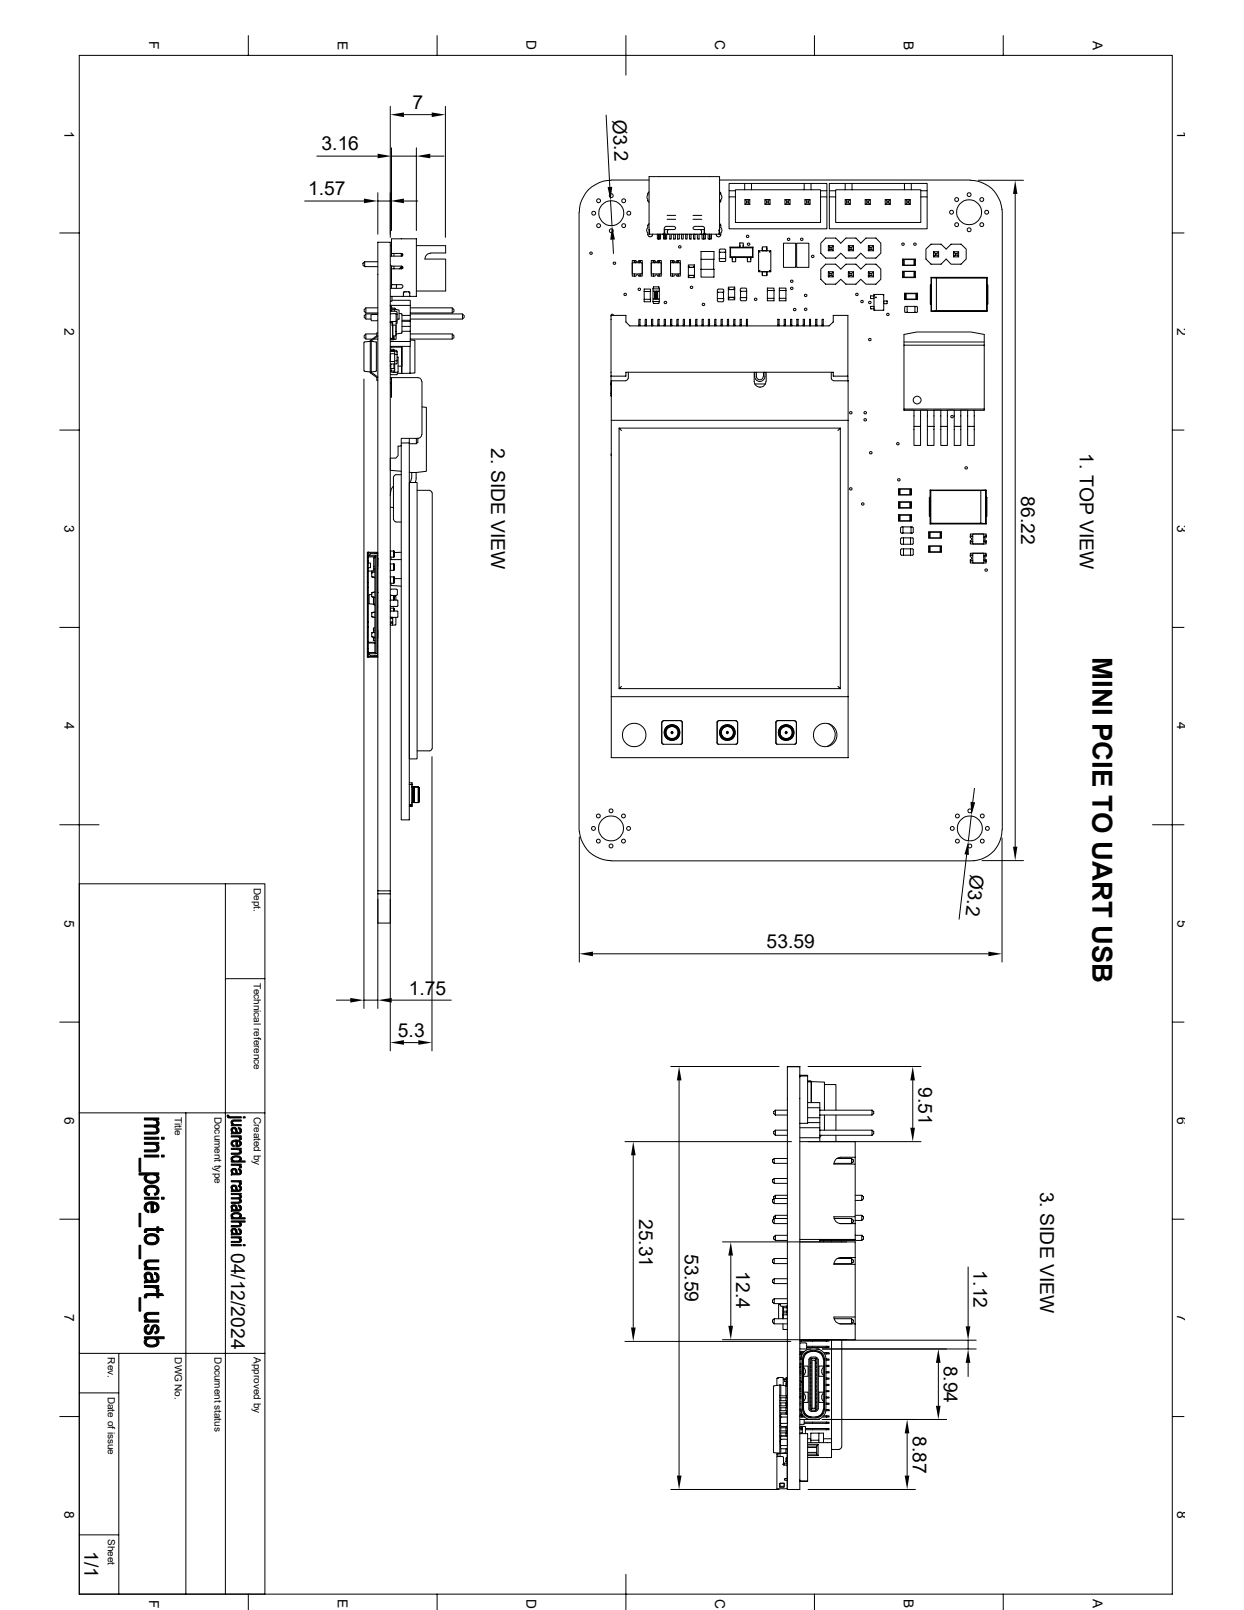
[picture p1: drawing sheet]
<svg xmlns="http://www.w3.org/2000/svg" width="216mm" height="279mm" viewBox="0 0 216 279" stroke-linecap="round" stroke-linejoin="round" font-family="sans-serif">
<defs><g id="words">
<text font-size="4.8" x="189.6" y="114" transform="rotate(90 189.6 114)">MINI PCIE TO UART USB</text>
<g font-size="3.3">
<text x="71.6" y="18.9">7</text>
<text x="106.3" y="20.7" transform="rotate(87 106.3 20.7)">Ø3.2</text>
<text x="55.8" y="26.1">3.16</text>
<text x="53.5" y="33.9">1.57</text>
<text x="85.3" y="77.8" transform="rotate(90 85.3 77.8)">2. SIDE VIEW</text>
<text x="187.4" y="78.7" transform="rotate(90 187.4 78.7)">1. TOP VIEW</text>
<text x="177.2" y="86.1" transform="rotate(90 177.2 86.1)">86.22</text>
<text x="168.4" y="151.6" transform="rotate(97 168.4 151.6)">Ø3.2</text>
<text x="133.1" y="164.5">53.59</text>
<text x="71" y="172.6">1.75</text>
<text x="69" y="179.9">5.3</text>
<text x="159.4" y="188.6" transform="rotate(90 159.4 188.6)">9.51</text>
<text x="180.5" y="206.8" transform="rotate(90 180.5 206.8)">3. SIDE VIEW</text>
<text x="110.9" y="211.5" transform="rotate(90 110.9 211.5)">25.31</text>
<text x="40.1" y="217.4" transform="rotate(90 40.1 217.4)">04/12/2024</text>
<text x="118.9" y="217.6" transform="rotate(90 118.9 217.6)">53.59</text>
<text x="127.8" y="220.6" transform="rotate(90 127.8 220.6)">12.4</text>
<text x="169" y="220.5" transform="rotate(90 169 220.5)">1.12</text>
<text x="163.8" y="237" transform="rotate(90 163.8 237)">8.94</text>
<text x="158.4" y="249.2" transform="rotate(90 158.4 249.2)">8.87</text>
<text x="14.7" y="269.2" transform="rotate(90 14.7 269.2)">1/1</text>
</g>
<g font-size="2.4">
<text x="25.9" y="7.2" transform="rotate(90 25.9 7.2)">F</text>
<text x="58.6" y="7.1" transform="rotate(90 58.6 7.1)">E</text>
<text x="91.4" y="7" transform="rotate(90 91.4 7)">D</text>
<text x="124.1" y="7" transform="rotate(90 124.1 7)">C</text>
<text x="156.9" y="7.1" transform="rotate(90 156.9 7.1)">B</text>
<text x="189.7" y="7.1" transform="rotate(90 189.7 7.1)">A</text>
<text x="11.2" y="22.6" transform="rotate(90 11.2 22.6)">1</text>
<text x="204.3" y="22.6" transform="rotate(90 204.3 22.6)">1</text>
<text x="11.2" y="56.9" transform="rotate(90 11.2 56.9)">2</text>
<text x="204.3" y="56.9" transform="rotate(90 204.3 56.9)">2</text>
<text x="11.2" y="91.1" transform="rotate(90 11.2 91.1)">3</text>
<text x="204.3" y="91.1" transform="rotate(90 204.3 91.1)">3</text>
<text x="11.2" y="125.3" transform="rotate(90 11.2 125.3)">4</text>
<text x="204.3" y="125.4" transform="rotate(90 204.3 125.4)">4</text>
<text x="11.2" y="159.6" transform="rotate(90 11.2 159.6)">5</text>
<text x="204.3" y="159.6" transform="rotate(90 204.3 159.6)">5</text>
<text x="11.2" y="193.8" transform="rotate(90 11.2 193.8)">6</text>
<text x="204.3" y="193.8" transform="rotate(90 204.3 193.8)">6</text>
<text x="11.2" y="228" transform="rotate(90 11.2 228)">7</text>
<text x="204.3" y="228.1" transform="rotate(90 204.3 228.1)">7</text>
<text x="11.2" y="262.3" transform="rotate(90 11.2 262.3)">8</text>
<text x="204.3" y="262.3" transform="rotate(90 204.3 262.3)">8</text>
<text x="25.9" y="277.6" transform="rotate(90 25.9 277.6)">F</text>
<text x="58.6" y="277.5" transform="rotate(90 58.6 277.5)">E</text>
<text x="91.4" y="277.5" transform="rotate(90 91.4 277.5)">D</text>
<text x="124.1" y="277.5" transform="rotate(90 124.1 277.5)">C</text>
<text x="156.9" y="277.5" transform="rotate(90 156.9 277.5)">B</text>
<text x="189.7" y="277.5" transform="rotate(90 189.7 277.5)">A</text>
</g>
<g font-size="1.7">
<text x="44" y="154.1" transform="rotate(90 44 154.1)">Dept.</text>
<text x="44" y="170.5" transform="rotate(90 44 170.5)">Technical reference</text>
<text x="30.4" y="193.8" transform="rotate(90 30.4 193.8)">Title</text>
<text x="37.2" y="193.8" transform="rotate(90 37.2 193.8)">Document type</text>
<text x="44" y="193.8" transform="rotate(90 44 193.8)">Created by</text>
<text x="18.7" y="235.5" transform="rotate(90 18.7 235.5)">Rev.</text>
<text x="30.4" y="235.5" transform="rotate(90 30.4 235.5)">DWG No.</text>
<text x="37.2" y="235.5" transform="rotate(90 37.2 235.5)">Document status</text>
<text x="44" y="235.5" transform="rotate(90 44 235.5)">Approved by</text>
<text x="18.7" y="242.4" transform="rotate(90 18.7 242.4)">Date of issue</text>
<text x="18.7" y="267" transform="rotate(90 18.7 267)">Sheet</text>
</g>
</g></defs>
<g fill="none" stroke="#000" stroke-width=".17">
<path d="M13.8 9.6h189.7v267h-189.7zM43.1 6.2v3.4M67.7 18.5v22.7M70.1 19.9h4.8M75.9 6.2v3.4M77.3 18.5v22.7M105.2 20l.6 12.4M108.6 6.2v6.8M141.4 6.2v3.4M174.1 6.2v3.4M52.9 34.9h10.3M55 27.1h10.5"/>
<path d="M65.6 33.4v7.2M65.6 34.9h2.1M67.9 25.7v14.3M67.9 27.1h4.4M70.1 34.9h2.4M72.3 25.7v14.3M74.7 27.1h2.3M100.5 36.8v107.5M106 34.8l.2 4.4M106.1 31.3a5.5 5.5 0 0 0-5.6 5.5M106.1 31.2h6.5M112.4 34.7v.2l.2 .2"/>
<path d="M112.6 33.3a1.18 1.18 0 0 0-.2 1.2v.1M112.6 38.8l-.2 .3v.4l-.2 .5 .2 .7a.41 .41 0 0 0 .5 .4 .41 .41 0 0 0 .3-.5M112.6 39.8l.1 .8M115.3 39.6v.9l-.3 .1M115.6 39.3l-.3 .3M115.6 39.3h1.4M115.8 38.1h1.5M115.8 37.4h1.5M116 39.9a.43 .43 0 0 0 0 .7M117 39.3l.2 .2v.2a.95 .95 0 0 1-1 .1h-.8v.8h-.4M120.3 38.1h1.5M120.3 37.4h1.5"/>
<path d="M120.5 39.3l-.2 .2v.2a.95 .95 0 0 0 1 .1h.9v.8M120.5 39.3h1.5M121.5 39.9a.43 .43 0 0 1 0 .7M122 39.3l.3 .2v.9M124.9 38.8l.2 .2v.5l.2 .5-.2 .7a.4 .4 0 0 1-.4 .4 .4 .4 0 0 1-.4-.5M124.9 33.3l.2 .2v.2M124.9 31.2h43.5M124.9 39.8l-.1 .1v.7M125.1 34.7v.2l-.2 .2M125.1 33.8l.2 .4-.2 .4M126.5 34.2h1.1v4.4h14.8v-4.4h1.1v5.5h-17zM126.5 31.8h2.7v1.1h-1.6v.2h-1.1z"/>
<path d="M126.5 33.1v1.1M127.6 33.1v1.1M129.2 31.8h1.2M129.2 32.9h1.2M129.3 34.6l.2 .3M129.3 34.6h.8v.9h-.8zM129.5 35.2l-.2 .3M129.5 34.9h.4v.3h-.4zM129.9 35.2l.2 .3M130.1 34.6l-.2 .3M130.4 31.8v1.1h9.2v-1.1M130.4 31.8h9.2"/>
<path d="M132.8 34.6l.2 .3M132.8 34.6h.8v.9h-.8zM133 34.9h.3v.3h-.3zM133 35.2l-.2 .3M133.4 35.2l.2 .3M133.6 34.6l-.2 .3M136.2 34.6h.9v.9h-.9zM136.2 34.6l.3 .3M136.5 34.9h.3v.3h-.3zM136.5 35.2l-.3 .3M136.8 35.2l.3 .3M137.1 34.6l-.3 .3"/>
<path d="M139.6 31.8h1.2M139.6 32.9h1.2M139.7 34.6h.9v.9h-.9zM139.7 34.6l.3 .3M140 34.9h.3v.3h-.3zM140 35.2l-.3 .3M140.3 35.2l.3 .3M140.6 34.6l-.3 .3M140.8 31.8h2.7v1.3h-1.1v-.2h-1.6zM142.4 33.1v1.1M143.5 33.1v1.1M143.9 34.2h1.1v4.4h14.8v-4.4h1.1v5.5h-17z"/>
<path d="M143.9 31.8h2.8v1.1h-1.7v.2h-1.1zM143.9 33.1v1.1M145 33.1v1.1M146.7 31.8h1.2M146.7 32.9h1.2M146.7 34.6l.2 .3M146.7 34.6h.9v.9h-.9zM146.9 34.9h.4v.3h-.4zM146.9 35.2l-.2 .3M147.3 35.2l.3 .3M147.6 34.6l-.3 .3M147.9 31.8v1.1h9.1v-1.1"/>
<path d="M147.9 31.8h9.1M150.2 34.6l.3 .3M150.2 34.6h.8v.9h-.8zM150.5 34.9h.2v.3h-.2zM150.5 35.2l-.3 .3M150.7 35.2l.3 .3M151 34.6l-.3 .3M153.6 34.6h.9v.9h-.9zM153.6 34.6l.3 .3M153.9 34.9h.4v.3h-.4zM153.9 35.2l-.3 .3M154.3 35.2l.2 .3"/>
<path d="M154.5 34.6l-.2 .3M157 31.8h1.2M157 32.9h1.2M157.1 34.6h.9v.9h-.9zM157.1 34.6l.3 .3M157.4 34.9h.3v.3h-.3zM157.4 35.2l-.3 .3M157.7 35.2l.3 .3M158 34.6l-.3 .3M158.2 31.8h2.7v1.3h-1.1v-.2h-1.6zM159.8 33.1v1.1M160.9 33.1v1.1"/>
<path d="M168.4 31.3a5.5 5.5 0 0 1 5.5 5.1M169.8 31.3h7.8M173.9 36.3v107.7M176.2 33.7v113.2M10.4 40.4h3.4M63.2 59.4v4.9M63.3 45.4l-.3 .3v.3l.3 .3M63.3 46.3h2.3M63.5 58h1.9M63.5 58.8h1.1M63.5 54.5v.9l-.3-.3v-.3zM63.5 58v.8l-.3-.2v-.3z"/>
<path d="M63.5 53.4v.9l-.3-.2v-.4zM63.5 54.5h2.1M63.5 55.4h.9M63.5 53.4h2.1M63.5 54.3h2.1M64.4 54.7v.8M64.4 55.5l.1 .1M64.4 54.7h1.1M64.5 55.7h.9M64.9 58.8h.7M65.5 55.5l-.1 .1M65.6 58.3l-1.2 .9h-.1v5.4l-1.1-.2"/>
<path d="M65.6 57.8h-.2v.5l-1.1 .8v.1l-1.1 .2M65.6 45.4h-2.3v.9M67.7 54.4h1v1.4h-1v.2h.4l.1 .6v2.1h-.5M67.7 54h.1M67.7 51.4h3.4M67.7 49.7h.2M67.7 42.6h.2M67.7 50h1.9M67.8 53.3l-.1-.3h.2l.1 .5h.5M67.8 53.4l.1 .2h.6M67.8 45.9l.1 .3h1.8M67.8 53h-.1"/>
<path d="M67.9 54.1h-.1M67.9 53.6v.3l-.2-.3M67.9 53h3.3M67.9 49.4h1.7l.3 .1a.32 .32 0 0 1-.3 .5M67.9 46.7v3.3M67.9 46.2v.5M67.9 44v.4M68 51.4v.9h-.3M68 52.1h3.2v.9M68.1 56l.1 .6zM68.2 56.4l.5 .1M68.2 56.5v1.8"/>
<path d="M68.4 58.3l-.1 .5h-.5h.6M68.4 58.6v.4h-.7M68.4 44v.4M68.4 46.2v.5M68.5 53.7h.1M68.5 53.5l.2 .2M68.5 53.7l.8 .1v1.6h-.4M68.5 53.7l-.6 .2v.1h.9M68.5 53.7v.3M68.7 58.3h-.5M68.7 56.5v1.8M68.7 57.5h.1"/>
<path d="M68.7 57.5v1.4h-.3M68.7 55.8v1.7M68.7 55.7h.2v.4M68.7 56.2h.1M68.7 54.6h.1M68.8 54.1h.1M68.8 49.4v.6M68.8 54.6h.1M68.9 56.1l-.1 .1M68.9 54.1v1.6M69.3 54.4h.4M69.6 44v.4"/>
<path d="M69.6 46.2v.3M69.6 54.4l.2 .1v3.2l-.2 .1M69.6 44h-1.7v-2.6h4.4v10h-1.2M69.6 44h.1M69.7 57.8l-1 .2M69.7 46.5l-.4 .2M69.7 46.2v.3M69.7 46.5h.2M69.7 44v.4M69.7 46.2l.2 .2-.2 .3h-1.8M69.7 44l.2 .2-.2 .2h-2M69.8 56.6h1.4v.9"/>
<path d="M69.8 57.5h1.4M69.9 46.2v.3M69.9 44v.4M70.6 50.6l-.6 .1v.7M70.9 50.6h-.7l-.2 .2M70.9 50.6l.2 .2v.6M70.9 50.6l.2 .1v.1M71.2 57.5v1.8h-3.5M71.2 59.3v.8h-3.5M71.2 58.8h7.3M71.2 54.5h9.1M71.2 58h7.3"/>
<path d="M71.2 53.4h7.3M71.2 59l.8 .1v5.6l-.8 .1M71.2 55.6v.2h-1.4M71.2 53v1.7h-1.4M71.2 54.7v.9h-1.4M71.2 55.4h9.1M71.2 55.8v.8M71.2 54.3h7.3M72.3 42.6h5v1.3h-2.5M74.8 43.9a1.01 1.01 0 0 0-1.1 1.1h3.6v5.5h-5M78.5 58l.3 .3v.3l-.3 .2zM78.5 53.4l.3 .3v.4l-.3 .2z"/>
<path d="M80.3 54.5l.3 .3v.3l-.3 .3zM106.3 41.6l.2 2.4M106.5 54.7l-.3-.2-.1 .4M109.7 45.7v1.8M109.8 47.5h.1M109.8 45.6v.1M109.8 45.6h1.6M109.8 47.5h1.6M110.1 45.2l.1 .4M110.1 47.5v.4M110.1 47.9h.2M110.2 45.2l.2 .4"/>
<path d="M110.3 45.2h-.6v2.7h.4M110.4 45.2l.2 .3 .3-.3h.3M110.9 56.4v-1h.2v1.2M111.1 45.2l-.2 .4M111.1 56.4h-.2v.2M111.2 45.2h.3v2.7h-.4v-.4v.4h-.2l-.3-.2-.2 .2M111.2 45.2l-.2 .4M111.4 45.6v.1M111.4 47.5h.1M111.5 45.7v1.8M111.8 50.6h1.1v-.4h-1.1v2.2h1.1v-.5h-1.1M112 56.4v-1h.2v1.2"/>
<path d="M112.2 56.4h-.2v.2M112.6 40v-9.4h12.3v9.4M112.7 40v.6M112.7 40.6h2.3M112.9 50.6v1.3M113 45.7v1.8M113.1 47.5h.1M113.1 56.4v-1h.2v1.2M113.1 45.6v.1M113.1 45.6h1.6M113.1 47.5h1.6M113.3 56.4h-.2v.2"/>
<path d="M113.3 50.5h1.1v1.4h-1.1zM113.3 51.9h1.1v.4h-1.1zM113.3 50.1h1.1v.4h-1.1zM113.4 45.2l.1 .4M113.4 52.3v.4h.9l.2-.4M113.4 50.1v-.3h.9l.2 .3M113.4 47.9h.2M113.4 47.5v.4M113.5 45.2l.2 .4M113.6 45.2h-.6v2.7h.4M113.7 45.2l.2 .3 .3-.3h.3M113.7 51.3v-.1v.2l.1 .1a.16 .16 0 0 1 .1-.3 .16 .16 0 0 1 .2 .2 .16 .16 0 0 1-.2 .1l-.3-.1z"/>
<path d="M113.7 50.9a.2 .2 0 0 1 .3 0 .2 .2 0 0 1 0 .3 .2 .2 0 0 1-.3-.1zM113.7 50.6l.3-.1 .1 .3h-.1v-.2h-.3v.2zM113.7 51l.2-.1 .1 .2h-.2zM113.7 51.6h.3a.14 .14 0 0 1-.2 .2 .14 .14 0 0 1-.1-.2zM113.8 51.4l.2-.1v.2zM114 51.4h.1M114.1 40.6v.9h.2v-.9M114.2 56.4v-1h.2v1.2M114.4 45.2l-.2 .4M114.4 56.4h-.2v.2M114.4 40.6v.9h.2v-.9M114.5 45.2h.3v2.7h-.4v-.4v.4h-.2l-.3-.2-.2 .2"/>
<path d="M114.5 45.2l-.2 .4M114.7 45.6v1.9M115.1 40.6v.9h.3v-.9M115.3 56.4v-1h.2v1.2M115.4 40.6h7.8M115.4 40.6v.9h.3v-.9M115.5 56.4h-.2v.2M116.2 40.6v.9h.3v-.9M116.4 56.4v-1h.2v1.2M116.4 45.6v1.9M116.4 45.6h1.6M116.4 47.5h1.6"/>
<path d="M116.6 56.4h-.2v.2M116.7 45.2l.1 .4M116.7 47.5v.4M116.7 47.9h.2M116.8 45.2l.2 .4M116.9 45.2h-.5v2.7h.3M116.9 40.6v.9h.3v-.9M117 45.2l.2 .3 .3-.3h.6v2.7h-.4v-.4v.4h-.2l-.3-.2-.2 .2M117.5 56.4v-1h.2v1.2M117.6 40.6v.9h.3v-.9M117.7 45.2l-.2 .4M117.7 56.4h-.2v.2"/>
<path d="M117.8 45.2l-.2 .4M118 45.6v1.9M118.3 40.6v.9h.3v-.9M118.6 56.4v-1h.2v1.2M118.8 56.4h-.2v.2M119 40.6v.9h.3v-.9M119.5 46.4h1v1.4h-1zM119.5 47.8v.4h1v-.2M119.5 48h.1v-.2h.8v.2h.1M119.5 46.2v-.2h1v.4M119.5 46.2h.1v.2h.8v-.2h.1M119.5 46.2v.2"/>
<path d="M119.7 56.4v-1h.1v1.2M119.7 40.6v.9h.2v-.9M119.8 56.4h-.1v.2M120.4 40.6v.9h.2v-.9M120.5 47.8v.2M120.7 56.4v-1h.2v1.2M120.9 56.4h-.2v.2M121 40.6v.9h.3v-.9M121.7 43.6h2.2v1.4h-2.2zM121.7 46.7h2.2v1.4h-2.2zM121.7 45v1.7M121.8 56.4v-1h.2v1.2"/>
<path d="M121.8 40.6v.9h.3v-.9v.9h.3v-.9M122 56.4h-.2v.2M122.3 40.4l.3 .2M122.9 40.6v.9h.3v-.9M122.9 56.4v-1h.2v1.2M123.1 56.4h-.2v.2M123.2 40.6h1.6M123.2 40.6v.9h.3v-.9M123.9 45v1.7M124 56.4v-1h.2v1.2M124.2 56.4h-.2v.2M124.5 51.8h1.1v.4"/>
<path d="M124.5 50.3v1.9M124.5 52.2l.1 .1M124.6 50.2h.9M124.6 50.2l-.1 .1M124.6 52.4h.9M124.8 40v.6M124.8 43.8h1.1M124.8 44.9h1.1M124.8 43.3v2M124.9 45.3h1M125 43.3h-.1M125 43.2h.8"/>
<path d="M125.1 56.4v-1h.2v1.2M125.3 56.4h-.2v.2M125.5 50.2l.1 .1M125.6 52.2l-.1 .1M125.6 50.7v1.1M125.6 50.3v.4h-1.1M125.8 43.3h.1M125.9 43.3v2M126.2 56.4v-1h.2v1.2M126.4 51.6v.4h1.1v-.2M126.4 51.8h.1v-.2h.9v.2h.1M126.4 50v-.2h1.1v.4"/>
<path d="M126.4 50h.1v.2h.9v-.2h.1M126.4 50v.2M126.4 50.2h1.1v1.4h-1.1zM126.4 56.4h-.2v.2M126.7 42.9v1.8l3.9-.1M126.7 44.7h.4M127.1 44.7h.6v.7h-.6zM127.3 56.4v-1h.3v1.2M127.5 51.6v.2M127.6 56.4h-.3v.2M127.7 44.7h2M128.4 42.9h-1.7l.1 1.7"/>
<path d="M128.4 42.9h.6M128.4 42.7v.2M128.4 42.7v-.5h.6v.5M128.4 42.7h.1M128.4 56.4v-1h.3v1.2M128.5 50.1v.4h1.1M128.5 52.1l.1 .1M128.5 50.5v1.1M128.6 50l-.1 .1M128.6 50h.9M128.6 52.2h.9M128.7 56.4h-.3v.2"/>
<path d="M129 42.9h1.7l-.1 .1h-3.8M129 42.7v.2M129 42.7h.1M129.5 50v.1M129.5 52.1v.1M129.5 56.6v-1.2h.2v1.2M129.5 56.4h.2M129.6 50.1v2M129.6 51.6h-1.1v.5M129.7 44.7h.6v.7h-.6zM130.6 43l.1 1.7h-.4M130.7 42.9v1.8"/>
<path d="M131.7 43.5l.2 .3M131.9 46.9l-.2 .3M132.3 42.8h.8v.7h-.8zM132.3 47.2h.8v.6h-.8zM133.2 50.4h1.1M133.5 46.9l.3 .3v-3.7h-2.1v3.7h2.1M133.8 43.5l-.3 .3M134.3 50.4v-.4h-1.1v2.2h1.1v-.4h-1.1M134.3 50.4v1.4M135 56.6v-1.2h.2v1.2M135 56.4h.2M135.3 50.4h1.1"/>
<path d="M136 42.2h2.1v4.2h-2.1zM136.1 56.6v-1.2h.2v1.2M136.1 56.4h.2M136.4 50.4v-.4h-1.1v2.2h1.1v-.4h-1.1M136.4 50.4v1.4M137.2 56.6v-1.2h.2v1.2M137.2 56.4h.2M138.3 42.2h2.1v4.2h-2.1zM138.3 56.6v-1.2h.2v1.2M138.3 56.4h.2M139.4 56.6v-1.2h.2v1.2M139.4 56.4h.2"/>
<path d="M140.5 56.6v-1.2h.2v1.2M140.5 56.4h.2M141.6 56.6v-1.2h.2v1.2M141.6 56.4h.2M142.7 56.4v-1h.2v1.2M142.9 56.4h-.2v.2M143.3 45.8h1.7l.9 .9 .9-.9h1.7l.9 .9 .9-.9h1.7l.9 .9v1.8l-.9 .8h-1.7l-.9-.8-.9 .8h-1.7l-.9-.8-.9 .8h-1.7l-.8-.8v-1.8zM143.3 41.3h1.7l.9 .9 .9-.9h1.7l.9 .9 .9-.9h1.7l.9 .9v1.7l-.9 .9h-1.7l-.9-.9-.9 .9h-1.7l-.9-.9-.9 .9h-1.7l-.8-.9v-1.7zM143.8 47.2h.8M143.8 42.6h.8M144 47.8v-.3l-.2-.3v.8M144 43.3v-.4l-.2-.3v.9"/>
<path d="M144 47.5h.4M144 42.9h.4M144.4 47.8h-.4l-.2 .2h.8M144.4 43.3h-.4l-.2 .2h.8M144.6 47.2v.8l-.2-.2v-.3zM144.6 42.6v.9l-.2-.2v-.4zM147.2 47.2h.9M147.2 42.6h.9M147.5 47.8v-.3l-.3-.3v.8M147.5 43.3v-.4l-.3-.3v.9M147.5 47.5h.3M147.5 42.9h.3"/>
<path d="M147.8 47.5l.3-.3v.8l-.3-.2zM147.8 42.9l.3-.3v.9l-.3-.2zM147.8 47.8h-.3l-.3 .2h.9M147.8 43.3h-.3l-.3 .2h.9M150.7 47.2h.9M150.7 42.6h.9M151 47.8v-.3l-.3-.3v.8M151 43.3v-.4l-.3-.3v.9M151 47.5h.3M151 42.9h.3M151.1 51.4h.6v.4h-.6zM151.1 53.2h.6v.4h-.6z"/>
<path d="M151.3 47.8h-.3l-.3 .2h.9M151.3 43.3h-.3l-.3 .2h.9M151.3 47.5l.3-.3v.8l-.3-.2zM151.6 42.6v.9l-.3-.2v-.4zM151.7 51.1v2.7h1.7M151.8 51.2l-.1-.1h1.7v2.7l-.1-.1M151.8 53.7l-.1 .1M151.9 51.6h.2zM153.4 51.1l-.1 .1M153.4 52.2h.6v.5h-.6zM156.7 47.1v1.1zM156.7 45v1.1z"/>
<path d="M156.7 47.1v.1h.2v.8h-.2v.2zM156.7 45v.1h.2v.8h-.2v.2zM156.7 48.2h2.1M156.7 47.1h2.1M156.7 46.1h2.1M156.7 45h2.1M156.9 59.4h13.9M156.9 47.1h1.8v1h-1.8zM156.9 45h1.8v1h-1.8zM156.9 59.9h13.9M157 50.9l.1 1.1zM157 53.3v.8"/>
<path d="M157 50.9l.2 .1v.9h-.1v.1zM157.1 53.3h2.1M157.1 54.1h2.1M157.1 50.9h2M157.1 52h2M157.2 51h1.8v.9h-1.8zM157.4 53.2v1M158.7 47.2l.1-.1v1.1v-.2h-.1zM158.8 45v1.1l-.1-.2v-.8h.1zM158.8 53.2v1M158.8 47.1v1.1zM158.8 45v1.1z"/>
<path d="M159 51l.2-.1v1.1l-.2-.1zM159.2 50.9v1.1zM159.2 53.3v.8M160.7 43.2l.9-.8h1.7l.9 .8 .9-.8h1.7l.9 .8v1.8l-.9 .8h-1.7l-.9-.8-.9 .8h-1.7l-.9-.8zM161.6 48.1h9.7l-.1 .2h-8.7M161.6 49.4h-.1v3.3h.1M161.7 54h9.6h-9.7v-5.9v5.9M161.7 48.2l.8 .1v5.6M162 43.7h.9M162.3 44.3v-.3l-.3-.3v.9M162.3 44h.3M162.6 44.3h-.3l-.3 .3h.9"/>
<path d="M162.9 43.7v.9l-.3-.3v-.3zM165.5 43.7h.9M165.8 44.3v-.3l-.3-.3v.9M165.8 44h.3M166.1 44.3h-.3l-.3 .3h.9M166.4 43.7v.9l-.3-.3v-.3zM171.2 48.3v5.6M171.3 49.4h.2v3.3h-.2M171.3 48.1v5.9M203.5 40.4h2M10.4 74.6h3.4M63.2 65.8v109.2"/>
<path d="M63.2 64.3v.1M64.4 64.6h-.1v.1l1.1 .8v.5h.2M64.4 64.6l1.2 .9M65.3 64.4l-.9 .2M65.3 64.4v-5l-.9-.2v5.4M67.7 66.6h.2M67.7 65.5h.2v3.4v-2.3M67.7 60.6h.7v.2h-.5M67.7 60.6l.4 .3M67.7 66.3h.2M67.7 65.8h.2M67.7 60.2h2v3.3h-.6"/>
<path d="M67.7 63.5h.1M67.7 62.7h.1M67.7 61h.8v.4M67.7 63.2h1.1M67.7 64h.2v.4M67.7 64.4h.2M67.8 64.9h1.1M67.8 60.9l.6 .1M67.8 63.2h.1M67.8 63.2v.3M67.8 60.8h.1M67.8 63.2v.8"/>
<path d="M67.9 60.8l.4 .1M67.9 60.1v.1M67.9 64h.6M67.9 64.4h.6M67.9 63.2h.1M67.9 65.5h4.6l.5 .2 .2 .5M68.1 60.9h.1M68.4 64.4v.2h-.6v-.2M68.4 60.8h.4M68.4 63.2v.8M68.4 60.8v.1M68.5 62.6h.4v.4"/>
<path d="M68.5 61.5h.4M68.5 61h.3M68.5 64.4v.2h-.1M68.5 61.4h-.8v1.3h.8v1.7M68.5 61.4v1.3M68.8 61l.1 .1M68.8 60.8l.1 .1M68.9 63l-.1 .1M68.9 60.9v1.7M68.9 62h.2M69 64.8h.7M69 64.6v.3"/>
<path d="M69 62v2.6M69.1 64.6h-.6M69.6 77.3l-.1 .1h-.4v1.7l-.4 .4h-1v2.1l1.9 .2M69.6 76.9h1.4v65.4h-1.4v-65M69.7 60.1v4.7M71 76.1v.8M71.2 60.1v4.7h-1.5M72.3 76.1v.9M72.5 76.1h-2.9v1.2M72.5 76.1a.77 .77 0 0 1-.2 .9h-1.3M73.2 75.4l-.1 .3-.2 .3-.4 .1M73.2 70.6l.8 .1v11.1l-1.8 .2"/>
<path d="M73.2 66.2v9.2M106 65.3v-10.6h2.6v1.2l.7 .7h34.6l.7-.7v-1.2h2.6v11.4M106 65.3h2.6v-.7h36v.7h2.6M106 65.3l.1 1.2M106 66.6l.1 2.1M106 66.6h.1M106 66.5v.1M106 68.3h.1M106.1 78.7v.4M107.4 74.3h38.4v45.2M107.9 74.7l-.5-.4v45.2h38.4M108.6 66.1h-2.5v6.8"/>
<path d="M109 65.7l-.1 .2-.3 .1M109.1 64.6v1.1M130.9 64.6v1.6a1.02 1.02 0 0 0 1 1 1.02 1.02 0 0 0 1-1M131 64.6a1.25 1.25 0 0 0 .6 1.6 .89 .89 0 0 0 1.2-.9v-.7M131 66.6h1.8M131.3 64.6v.7a.59 .59 0 0 0 .6 .6 .59 .59 0 0 0 .6-.6M132.5 64.6v.7M133 64.6v1.6M144.3 64.6v1.1l.1 .2 .3 .1M144.7 66.1h2.5v65.4h-41.1v-10.6M145.8 74.3l-.4 .4M147.2 72.9h-41.1v48"/>
<path d="M156.9 71h13.9M158.6 74v3.3h1.2v-3.3M158.6 71.2h-1.7v-13.2l2.2-.4h9.4l2.3 .4v13.2h-1.7M159.8 71.2h-1.2v2.8h1.2M159.8 71.2v2.8M159.8 71.2h1.2M161 74v3.3h1.1v-3.3M162.1 71.2h-1.1v2.8h1.1M162.1 71.2v2.8M162.1 71.2h1.2M163.3 74v3.3h1.1v-3.3M164.4 71.2h-1.1v2.8h1.1"/>
<path d="M164.4 71.2v2.8M164.4 71.2h1.2M165.6 74v3.3h1.2v-3.3M166.8 71.2h-1.2v2.8h1.2M166.8 71.2v2.8M166.8 71.2h1.1M167.9 74v3.3h1.2v-3.3M169.1 71.2h-1.2v2.8h1.2M169.1 71.2v2.8M203.5 74.6h2M63.8 96.8v-1h1.7v18.2h-1.7v-.9M63.8 96.8v16.3"/>
<path d="M63.8 96.8h.1M63.9 96.6h1.2M63.9 96.8v16.3M63.9 99.1h.6v1M63.9 95.8l-.1 .2M64 96.4l-.1 .1M64 97.7h.3v.8h-.3M64.3 96.1l-.3 .3h1.3v17.1h-1.3l.3 .3h1.2M64.3 96.1h1.2M64.3 96v.1M64.6 99.5h.1M64.6 99.1h.1"/>
<path d="M64.6 99.4h.1M64.9 96.6v2.5M64.9 98.8h.2M64.9 98.6h.2M64.9 98.3h.2M64.9 96.9h.2M65 96v.1M65.1 96.6v16.6M65.1 99.1h-.5M65.1 99.3l-.5 .1M65.3 96.4l-.2 .2M65.3 96v.1"/>
<path d="M65.4 96v.1M65.5 96h.1M65.5 98.7v.1M65.5 98.6h.1M65.5 98.3h.1M65.5 96.9h.1M65.5 96.4h.1M65.6 96h-1.7v.8M65.6 97h.1M67.7 88l.6 .1M67.7 97.1h.2M67.7 97.9h.7"/>
<path d="M67.7 95.6h.7M67.8 97.9l-.1 1.1h.7v-1.1M67.8 95.6l-.1 1.1h.7v-1.1M67.8 85.2l-.1 .8M67.9 97.1h1.7M67.9 96.7v.4M68.3 84.4l-.5 .9M68.3 82.8v7.4M68.3 90.2l.2 .2 .2 .2M68.3 97.9v1.1l.1-1.1M68.3 95.6v1.1l.1-1.1M68.7 90.6h.9"/>
<path d="M69.6 82.4h-.9l-.2 .1-.2 .3M69.6 95.8l-1.2 .1M71 82h.5M71 83.7h1.4v48h-1.4zM71.4 83l-.1 .4-.2 .3M71.5 82v1M71.5 82h.7M72.2 82v1.2l-.1 .5M72.4 85.1h2.2M74.6 85.1l.2 .2 .2 .2M75 85.5v44.4M156 89.3v1.1z"/>
<path d="M156 87.1v1.1zM156 84.8v1.1zM156 89.3l.2 .2v.8h-.2v.1zM156 87.1l.2 .1v.9h-.2v.1zM156 84.8l.2 .2v.8h-.2v.1zM156 87.1h2.1M156 88.2h2.1M156 84.8h2.1M156 85.9h2.1M156 89.3h2.1M156 90.4h2.1M156.2 89.4h1.7v1h-1.7z"/>
<path d="M156.2 87.2h1.7v.9h-1.7zM156.2 84.9h1.7v1h-1.7zM156.3 91.6v.8M156.3 93.5v.8M156.3 95.4v.8M156.3 92.4l.1 .1M156.3 93.5l.1-.2 2.1 .1-.1 1h-2l-.1-.1M156.3 95.4l.1-.2 2.1 .1-.1 1.1h-2l-.1-.2M156.4 91.4h2M156.4 91.5l-.1 .1M156.7 91.4v1.1h-.3M156.7 92.5h1.4"/>
<path d="M156.8 93.3v1.1M156.8 95.2v1.2M157.9 87.2l.3-.1v1.1l-.3-.1zM157.9 85l.3-.2v1.1l-.3-.1zM158 93.3v1.1M158 95.2v1.2M158.1 89.3l.1 1.1-.3-.1v-.8h.2zM158.1 89.3l.1 1.1zM158.1 87.1l.1 1.1zM158.1 84.8l.1 1.1zM158.1 91.4v1.1h.3M158.4 91.5l.1 .1"/>
<path d="M158.5 92.4l-.1 .1M158.5 91.6v.8M161.2 92.3v1.1zM161.2 94.7v1.1zM161.2 92.3v.2h.2v.8h-.2v.1zM161.2 94.7l.2 .2v.8h-.2v.1zM161.2 92.3h2.1M161.2 93.4h2.1M161.2 94.7h2.1M161.2 95.8h2.1M161.4 92.4h1.8v.9h-1.8zM161.4 94.8h1.8v1h-1.8z"/>
<path d="M161.4 86.3h-.1v3.3h.1M161.4 85v5.9M161.5 85.1v5.7M163.2 94.9l.2-.2v1.1l-.1-.1h-.1zM163.3 92.3l.1 1.1-.2-.1v-.8h.1zM163.4 92.3v1.1zM163.4 94.7v1.1zM168.4 93.3l.3 .3-.3 .2v.2h.4h-.4v.4h2.8v-.3M168.4 93v-.3h2.8v.6M168.4 96.6l.3 .3-.3 .2v.2h.4h-.4v.4h2.8v-.6l-.3-.2 .3-.3M168.4 96.4v-.4h2.8v.6M168.4 96.4h.4"/>
<path d="M168.4 93v.3M168.4 96.4v.2M168.4 93h.4M168.8 96h1.9v1.7h-1.9zM168.9 92.7l-.1 1.7h1.9v-1.7M168.9 92.7h1.8M170.2 85.1v5.7h.9M170.2 90.8h-8.7l-.1 .1h9.8M170.8 93.9l.4 .2M170.8 93.8l.4 .2M170.8 97.2l.4 .2M170.8 97.1l.4 .2"/>
<path d="M171.2 85v5.9v-5.9h-9.8l9.7 .1M171.2 86.3h.1v3.3h-.1M171.2 93l-.4 .2M171.2 93.1l-.4 .2M171.2 93.3l-.3 .3 .3 .2v.3M171.2 96.3l-.4 .2M171.2 96.4l-.4 .2M10.4 108.9h3.4M63.8 113.1h.1M63.8 113.9l.1 .1M63.9 111.6h1.2M63.9 113.2h1.2"/>
<path d="M63.9 113.4l.1 .1M63.9 113.1v.8h1.7M63.9 111.5h1.2M64.3 113.8v.1M64.5 103.2h-.4v1.6l.7 .1 .3 .1M64.6 100.1l.5 .2M64.6 100.1h.1M64.6 109.8l.5-.1-.5 .1M64.6 110.5l.5 .1M64.6 103.6l.5 .1M64.6 107.1h.5M64.6 100.1l.5 .1"/>
<path d="M64.6 109.8h-.1v.7h.1M64.6 102.9h-.1v.6h.1M64.6 106.3h-.1v.7h.1M64.8 103.6v1.3h.3M64.8 109.4h.3M64.8 109.4v.4M64.8 110.6v.1M64.9 103.6v1.3l.2-.1M65 113.8v.1M65.1 113.2l.2 .3M65.1 106.2l-.5 .1M65.1 102.7l-.5 .1"/>
<path d="M65.1 110.7h-.3v.5h.3M65.1 109h-.3v.4M65.3 113.8v.1M65.4 113.8v.1M65.5 113.9h.1M65.5 102.5h.1M65.5 105.1l.1 .1M65.5 105.4h.1M65.5 111.2h.1M65.5 110.7h.1M65.5 109.4h.1M65.5 109h.1"/>
<path d="M65.5 108h.1M65.5 112.2h.1M65.6 102.8l-.1 .1M65.6 102.8h.1M67.7 107.9h.5v.2M67.7 105.2h.1M67.7 104.3l.1-.2h1.2v1.1h-1.2l-.1-.1M67.7 106.2l.1-.2 1.2 .1v1h-1.2h.4v.3h-.5M67.7 107l.2 .1M67.7 100.1h.7M67.8 108.1h.4h-.4l-.1 .2zM67.8 103.2l.1 .1"/>
<path d="M67.8 100.1l-.1 1.1h.7v-1.1M67.8 103.3v.9M67.9 102.3l-.1 .1M67.9 102.2h.9M67.9 101.2v.4l1.7 .1M67.9 103.3h.9M68.2 107.4v.5M68.2 108.1v.4h-.5M68.3 100.1v1.1l.1-1.1M68.3 106l.1-.5v.5v-.5h-.7l.1 .6M68.3 103.3v.8M68.4 100.4h1.2"/>
<path d="M68.4 103.5h.3M68.4 103.3v.8M68.7 108.4l-.5 .1M68.7 103.5v.6M68.7 107.1v1.3M68.8 102.3l.1 .1M68.9 103.2l-.1 .1M69 102.4v.8M107.9 119.1l-.5 .4M145.4 119.1l.4 .4M203.5 108.9h2M71 136.1h.5v-.3v4.2v-.3h-.5h.5v-3.6z"/>
<path d="M71 135.8h.5zM71 140h.5zM71.5 136.6h.1M71.5 139.3h.1M71.6 136.6v2.7M71.6 136.6h.1M71.7 136.6v2.6M71.7 139.2h.1M71.7 139.2l-.1 .1M71.7 136.6h.1M71.8 139.2l.8 .1M71.8 136.6v2.6"/>
<path d="M71.8 136.6v2.7M71.8 139.2v.1M71.8 136.6h-.1M71.8 136.6h.8M71.8 139.3h.8M72.6 136.6v2.7M72.6 136.6l.1 .1v2.4l-.1 .2M75 129.9l-.2 .3-.2 .1h-2.2M75 131.3v51.1M106.1 120.9h41.1M114.9 125.3v3.6M114.9 128.9l.2 .3"/>
<path d="M115.1 129.2h3.1zM115.1 125.1l-.2 .2M115.1 125.1h3.1M116.6 127.1v.1zM116.6 127.1l.1 .1zM116.6 125.8a1.35 1.35 0 0 1 1.4 1.3 1.35 1.35 0 0 1-1.4 1.4M116.6 125.8a1.35 1.35 0 0 0-1.3 1.3 1.35 1.35 0 0 0 1.3 1.4M116.6 127.2v.1M116.6 126.9v.1M116.6 125.8v.2M116.6 128.2v.1M116.6 128.4v.1"/>
<path d="M118.2 125.1l.2 .2v3.7l-.2 .2M124.7 129.2h3zM124.7 125.1l-.2 .2v3.7l.2 .2M124.7 125.1h3M126.2 127.1h.1zM126.2 127.1l.1 .1zM126.2 127.2v.1M126.2 126.9v.1M126.2 125.8v.2M126.2 128.2v.1M126.2 128.4v.1M126.2 125.8a1.35 1.35 0 0 1 1.4 1.3 1.35 1.35 0 0 1-1.4 1.4"/>
<path d="M126.2 125.8a1.35 1.35 0 0 0-1.3 1.3 1.35 1.35 0 0 0 1.3 1.4M127.7 125.1l.3 .2M128 128.9l-.3 .3M128 125.3v3.6M134.9 129.2h3zM134.9 125.1l-.2 .2v3.7l.2 .2M134.9 125.1h3M136.4 127.1h.1zM136.4 127.1l.1 .1zM136.4 127.2v.1M136.4 126.9v.1M136.4 125.8v.2"/>
<path d="M136.4 128.2v.1M136.4 128.4v.1M136.4 125.8a1.35 1.35 0 0 1 1.4 1.3 1.35 1.35 0 0 1-1.4 1.4M136.4 125.8a1.35 1.35 0 0 0-1.3 1.3 1.35 1.35 0 0 0 1.3 1.4M137.9 125.1l.3 .2M138.2 128.9l-.3 .3M138.2 125.3v3.6M143.8 125.6a2.17 2.17 0 0 1 1.1 2.1 2.17 2.17 0 0 1-1.3 1.8M169.1 136.8l-.3 2.4M10.4 143.1h6.8M13.8 153.4h32.2v123.2M39.1 153.4v123.2"/>
<path d="M65.6 154.6v-112.6h2.1v118.2h-2.1v-5.1M65.6 156v19M67.7 154.6h-2.1v.5h2.1M67.7 156v26.4M100.5 145.2v21.8M100.5 144.3a5.5 5.5 0 0 0 5.6 5.1M167.8 148.3l-1.3 11.2M168.6 141.6l-.5 4.3M169 149.4h-62.9M170.4 149.4h7.2M173.9 144a5.4 5.4 0 0 1-4.9 5.4M173.9 145.4v21.6"/>
<path d="M200 143.1h5.5M10.4 177.4h3.4M39.1 169.8h6.9M58.4 173.6h2.4M63.2 173.6h2.4M68 173.6h10.3M102.9 165.5h68.6M203.5 177.4h2M13.8 193.1h32.2M32.3 193.1v83.5M70.1 180.9h2.5M108.5 198.1h28.9"/>
<path d="M116.4 185.1h18.8M117.9 187.5v68.6M134.3 196.4l.3-.3v.9l-.3-.3zM134.3 192.9l.3-.2v.8l-.3-.2zM134.6 196.1h2.1M134.6 197h2.1M134.6 192.7h2.1M134.6 193.5h2.1M136.7 185.1v73.4h2.1v-1.5h1.4M138.8 197.4h3.5v.7M138.8 198.1h21.1M138.8 186.7v70.3h1.4"/>
<path d="M138.8 185.1h-2.1h2.1v1.6M138.8 186.6h1.4v.1M138.8 186.7h1.4M140.2 194.8h2.1v.9h-3.5M140.2 194h2.1v.8M140.2 191.3h2.1v.9h-2.1M140.2 187.7h.5M140.2 187.6h.5l.1 .1M140.2 186.7v8.2h-1.4M140.3 185.1h19.6M140.8 187.7v3.6v-3.6l2.3 .1v4.9M140.8 187.7h-.6"/>
<path d="M142.3 196.1h9M142.3 197h9M142.3 192.2v1.8M142.3 195.7v1.7M142.3 192.7h9M142.3 193.5h9M142.6 197l-.3 .3M143.1 193.5v2.6M143.1 188.2h2v4.5M145.1 193.5v2.6M145.1 197v1.1M148.4 198.1v3.9"/>
<path d="M151.3 196.1l.3 .3v.3l-.3 .3zM151.3 192.7l.3 .2v.4l-.3 .2zM158.4 187.5v8.2M10.4 211.6h3.4M109.9 200.5v29.9M125.4 215.5h23v3.9M126.8 217.9v12.2M134.4 211.5l-.3 .3v.2l.3 .3M134.4 201.9h2.3M134.4 201l-.3 .3v.3l.3 .3M134.4 204.5l-.3 .3v.3l.3 .3M134.4 208l-.3 .2v.4l.3 .3"/>
<path d="M134.4 218.4l-.3 .3v.3l.3 .3M134.4 219.3h2.3M134.6 214.4v.9l-.3-.3v-.3zM134.6 211.5v-.6l-.3 .3v.3M134.6 208v-.6l-.3 .3v.3M134.6 214.4h2.1M134.6 215.3h2.1M134.6 210.9h2.1M134.6 207.4h2.1M136.7 201h-2.3v.9M136.7 204.5h-2.3v.9h2.3M136.7 208h-2.3v.9h2.3"/>
<path d="M136.7 211.5h-2.3v.8h2.3M136.7 218.4h-2.3v.9M142.3 215.1v.4M142.3 215.3h7.3M142.9 215.3v.2M144.3 215.3v.2M144.7 202h3.7v9.2h-3.7M144.7 219.4h3.7v9.2h-3.7M144.7 211.2a1.16 1.16 0 0 0 1.2 1.1h2.5M144.7 211.5h3.1v.8h-2.1M145.3 201h2.5v.9h-3.1M145.3 218.4h2.5v.9h-3.1"/>
<path d="M146.1 215.3v.2M147.8 201l.3 .3v.3l-.3 .3M147.8 211.5l.3 .3v.2l-.3 .3M147.8 218.4l.3 .3v.3l-.3 .3M148.4 214.4h1.2M148.4 210.9h1.2M148.4 211.8h1.2M148.4 207.4h1.2M148.4 208.3h1.2M148.4 211.2v3.9h-9.6M148.4 200.8h-2.5a1.16 1.16 0 0 0-1.2 1.2M148.4 218.2h-2.5a1.16 1.16 0 0 0-1.2 1.2"/>
<path d="M149.6 214.4l.3 .3v.3l-.3 .3zM149.6 210.9l.3 .3v.3l-.3 .3zM149.6 207.4l.3 .3v.3l-.3 .3zM168 219.9v10.3M203.5 211.6h2M13.8 234.9h32.2M20.6 234.9v41.7M108.5 232.8h28.7M134.4 228.9l-.3 .2v.3l.3 .3M134.4 221.9l-.3 .3v.3l.3 .3M134.4 225.4l-.3 .2v.4l.3 .2M135 239.1l-.1 .1"/>
<path d="M135 239.2h-.2v1.3M135 239.2h.1M135 239.2v-.1h.9v1.4M135.4 226.4h-.3v2.5M135.4 226.2v.4M135.5 226.6l.1 .1M135.6 226.7h.9M135.9 229.7v1h.8M135.9 226.7v2.2v-.7h.8M135.9 226.9h.7l.1 .9M135.9 227.8h.7v.4M135.9 228.7h.1"/>
<path d="M135.9 227.5h.8M135.9 239.3h.5M135.9 239.4h.5M135.9 226.9v.6M135.9 227.8v.4M136.2 239.4v.3h.2M136.4 239.4v-.3h.2l-.1 1.4M136.4 239.4v.8M136.6 239.7v.8M136.6 226.7l.1 .2M136.6 239.4h.1M136.6 227h.1"/>
<path d="M136.6 226.6l-.1 .1M136.7 221.9h-2.3v.9h2.3M136.7 225.4h-2.3v.8h2.3M136.7 228.9h-2.3v.8h2.3M138.8 239.6h.2M138.8 235.9h.2M138.8 236.6h.2M138.8 235.8h.2zM138.8 234.7h.6M138.8 238h.2M138.8 238.3h.2M138.8 234.1h2.8"/>
<path d="M138.8 234.5h.8M138.8 237.4h.2M138.8 235.1h.2M138.8 239.7h.2M138.8 235.5h.2M138.8 236.9h.2M138.8 237.2h.2M138.8 237.7h.2M138.8 238.6h.2M138.8 238.4h.2M138.8 239.3h.2M138.8 239.1h.2"/>
<path d="M138.9 234.1h.1M138.9 233.1v.1M138.9 233h1M139 235.8v4.1M139 232.6v.1h-.2M139 234.7v.2h-.2M139 232.7h2M139.2 234.9h-.2v.9M139.3 239.9h.1M139.3 239.8h.1M139.3 239.9v4.7a1.45 1.45 0 0 0 1.4 1.4M139.3 239.9h-.3v4.7"/>
<path d="M139.4 237.1h.9v1.7h-.9M139.4 232.6h1.6v.1M139.4 239.9v4.7a1.3 1.3 0 0 0 1.3 1.3M139.4 237.2l.3 .6M139.4 232.5l-.6 .1M139.7 234.9h.2M139.7 238.2l-.3 .5M139.8 237.8v.4M139.9 233.1l.1 .1M140 234.1h.1M140 234.7h.1M140 233.6h1v.2h-1"/>
<path d="M140 233.2v.9M140.7 234.4a1.45 1.45 0 0 0-1.4 1.4v4h-.3M140.7 234.1a1.74 1.74 0 0 0-1.7 1.7M140.7 234.4h.9M140.8 235.8h-.2v8.8l.2 .1M140.8 235.5l-.3 .2-.1 .2v8.6l.1 .3 .3 .1M140.8 235.7h.8M140.8 235.5h.8M140.8 236v8.5M140.8 239v.4M140.8 237v.3M140.8 238.3v.4"/>
<path d="M140.8 236.3v.3M140.8 239.7v.3M140.8 237.7v.3M140.9 235.7l-.1 .1 .1 .3 .7-.1M140.9 236.1v8.3M140.9 234.5a1.45 1.45 0 0 0-1.5 1.5M141 232.6h2.9v.1h-2.9M141 233.6h2.9v.2h-2.9M141.4 234.5a1.45 1.45 0 0 1 1.5 1.5M141.5 235.7l.1 .1v8.8l-.1 .1h-.6l-.1-.1 .1-.2M141.5 236.1v8.3l.1 .1M141.6 238.3v.4"/>
<path d="M141.6 236.3v.3M141.6 239v.4M141.6 237v.3M141.6 237.7v.3M141.6 239.7v.3M141.6 235.8l.2 .1M141.6 235.5l.3 .2 .1 .2M141.6 234.1h.4M141.6 234.4a1.45 1.45 0 0 1 1.5 1.4v8.8a1.45 1.45 0 0 1-1.5 1.4M141.6 234.1a1.74 1.74 0 0 1 1.7 1.7v8.8M141.8 235.9v8.6M142 234.1l.2 .1"/>
<path d="M142 234.6h.1M142 235.9v8.6M142.2 234.6v.1M142.2 234.7h.2M142.5 232.6h26.9M142.5 234.9h.1M142.9 235.8a1.3 1.3 0 0 0-1.3-1.3 1.81 1.81 0 0 0-2 .7l-.2 .6v4.1M142.9 235.8h.1M143 237.1h-.9v1.7h.9M143 235.8l-.1 8.8a1.3 1.3 0 0 1-1.3 1.3h-1.1M143 237.2l-.4 .5v.6l.4 .4M143 234.7h.9v.2h-.8"/>
<path d="M143.3 235.8h.6v.3h-.6M143.3 236.9h.6v.3h-.6M143.3 238h.6v.3h-.6M143.3 239.1h.6v.3h-.6M143.4 232.6v.1M143.4 233.6v.2M143.4 234.7v.2M143.4 235.8v.3M143.4 236.9v.3M143.4 238v.3M143.4 239.1v.3M143.5 232.6v.1"/>
<path d="M143.5 233.6v.2M143.5 234.7v.2M143.5 235.8v.3M143.5 236.9v.3M143.5 238v.3M143.5 239.1v.3M144.3 232.5v17.2h-1.4v-1h-2.2v1.7M144.7 228.6a1.16 1.16 0 0 0 1.2 1.1h2.5M144.7 228.9h3.1v.8h-2.1M146.1 232.5v18.6M147.8 228.9l.3 .2v.3l-.3 .3M148.4 228.6v3.9h-23"/>
<path d="M162.9 236.5v7.5M168 232.6v1.5M168 236.5v2.4M169.4 234.1h-26.7M10.4 245.8h3.4M13.8 241.7h6.8M116.4 258.5h18.8M134.2 240.6v11.5M134.3 252.1l1 .1M134.3 240.5v.1M134.8 252.8h.2M134.8 252.4h.2"/>
<path d="M134.8 252.2v6.2h1.8v-1.5l-.4-.1 .1-.2M135 252.8h.8M135 252.2v.6M135 252.2h.2M135.3 257.4h.8v.7h-.8zM135.3 242.2h1.4M135.3 242.2v.4h1.4M135.3 243.1h1.4M135.3 243.1v.4h1.4M135.3 244h1.4M135.3 244v.3h1.4M135.3 244.8h1.4"/>
<path d="M135.3 244.8v.4h1.4M135.3 245.7h.2M135.3 245.7v.3h.2M135.3 246.5h.2M135.3 246.5v.4h.2M135.3 247.4v.4h1.4M135.3 248.3h1.4M135.3 248.3v.4h1.4M135.3 249.2h1.4M135.3 249.2v.3h.2M135.3 250.1h.2M135.3 250.1v.3h.2"/>
<path d="M135.3 240.4h.2M135.3 240.4v1.8M135.3 242.6v.5M135.3 243.5v.5M135.3 244.3v.5M135.3 245.2v.5M135.3 246v.5M135.3 246.9v.5M135.3 247.8v.5M135.3 248.7v.5M135.3 249.5v.6M135.3 250.4v1.8"/>
<path d="M135.3 240.4l-1 .1M135.4 257.4h.7v.5h-.7zM135.4 252.2v.6M135.4 257.9v.2M135.5 247h1.2M135.5 245.9h1.2M135.5 249.8h1.2M135.5 250.9h1.2M135.5 245.5v1.9h-.2M135.5 249.3v2M135.5 245.5h1.1M135.5 247.4l.1 .1"/>
<path d="M135.5 251.3l.1 .1M135.5 251.4v.8h-.2M135.5 240.4v1.8M135.5 242.6v.5M135.5 243.5v.5M135.5 244.3v.5M135.5 245.2v.2M135.5 247.8v.5M135.5 248.7v.5M135.5 240.4l.9 .1M135.6 249.3h-.1M135.6 249.2h.9"/>
<path d="M135.6 247.6h.9M135.6 251.4h.9M135.7 252.2h.9M135.8 252.8l.2 .1-.1 1.2M135.9 254.1l.1 .2h.6M135.9 254.1h.1M136 253.9h.6M136.1 253.9v.4M136.1 256.6v.2M136.3 256.6h.3M136.3 240.5h.3v1.7M136.4 240.5v1.7"/>
<path d="M136.4 251.4v.7l-.9 .1M136.4 242.6v.5M136.4 243.5v.5M136.4 244.3v.5M136.4 245.2v.2M136.4 247.8v.5M136.4 248.7v.5M136.4 251.5h.2v-.1v2.5M136.4 248.8h.2M136.4 253h.1v.7h-.1zM136.4 243.8h.2M136.4 240.2v.3"/>
<path d="M136.5 242.2v.4M136.5 243.1v.4M136.5 244v.3M136.5 244.8v.4M136.5 247.6v.2M136.5 248.3v.4M136.5 249.2h.1M136.5 249.3h.1M136.5 243.5v.3M136.6 244.3v.5M136.6 245.2v.2M136.6 243.5v.5"/>
<path d="M136.6 247.8v.5M136.6 248.7v.5M136.6 253.9v3M136.6 247.4l-.1 .1M136.6 251.3l-.1 .1M136.6 243.5h-.2M136.6 242.6v.5M136.7 246h.1M136.7 246.5h.1M136.7 246.9h.1M136.7 250.1h.1M136.7 250.4h.1"/>
<path d="M138.8 246.3h3.2M138.8 248.7h.4v.1M138.8 245.4h.2M138.8 241.5h.2M138.8 243.8h.2M138.8 244.5h.2M138.8 244.6h.2M138.8 240.4h.2M138.8 244.9h.2M138.8 240.7h.2M138.8 247.5h.3l.1 .4h-.3l-.1-.2 .1 .2h.3v.2h-.4M138.8 241.1h.1"/>
<path d="M138.8 240.9h.2M138.8 243.6h.2zM138.8 245.9h.8M138.8 240.2h.2M138.8 248.8h1.4v8.2M138.8 240h.2M138.8 243.3h.2M138.8 241.1h.2M138.8 241.4h.2M138.8 241.8h.2M138.8 242.1h.2M138.8 242.7h.2"/>
<path d="M139 244.6v.9l.2 .1h-.3l-.1 .2 .1-.2h.3v.3M139 242.3h-.1l-.1 .2h.2M139 244.6a1.74 1.74 0 0 0 1.7 1.7M139.1 247.5l.1 .3zM139.2 248.1v.6M139.2 247.5l.5 .1M139.4 244.4a1.45 1.45 0 0 0 1.5 1.5M139.4 241.8l.3 .5M139.4 241.6h.9v1.8h-.9M139.6 246.3v.9h-.8M139.6 246.8h1.4v.2h-1.4M139.7 245.5h.2"/>
<path d="M139.7 242.7l-.3 .5M139.8 247.6v1.2M139.8 247.9h1.2v.2h-1.2M139.8 242.3v.4M140 245.7h.2M140.2 250.7h1.8v1.9h-1.8M140.2 250.4h4.1M140.2 252.3h1.5l.3 .3M140.2 251h1.5v1.3M140.2 251.2h1.5M140.2 252.1h1.5M140.2 249.7h.5"/>
<path d="M140.3 258.5h18.6M140.7 249.9h1.4M140.7 246.1h.9M140.8 244.7h.1M140.8 244.9h.8M140.8 243.1v.4M140.8 240.4v.3M140.8 242.4v.4M140.8 241.1v.3M140.8 241.8v.3M140.8 243.8v.4M140.9 244.4h.6"/>
<path d="M141 246.8h2.9v.2h-2.9M141 247.9h2.9v.2h-2.9M141.5 244.7h.1M141.6 242.4v.4M141.6 240.4v.3M141.6 243.8v.4M141.6 241.1v.3M141.6 243.1v.4M141.6 241.8v.3M141.8 244.5l-.2 .2M142 245.8v.1M142 246.3h.1"/>
<path d="M142 244.5l-.1 .3-.3 .1M142 250.7l-.3 .3M142.1 248.7v1.7M142.2 246.3h-.2M142.2 245.7v.1M142.2 245.7h.2M142.7 246.3h21.6M142.9 244.8h.1M142.9 249.7v.7M142.9 244.4a1.45 1.45 0 0 1-1.5 1.5M143 241.6h-.9v1.8h.9M143 245.7h.9v.2h-1.1"/>
<path d="M143 241.8l-.4 .4v.5l.4 .5M143.3 244.6a1.74 1.74 0 0 1-1.7 1.7M143.3 240.2h.6v.3h-.6M143.3 241.3h.6v.2h-.6M143.3 242.4h.6v.2h-.6M143.3 243.5h.6v.2h-.6M143.3 244.6h.6v.2h-.6M143.4 240.2v.3M143.4 241.3v.2M143.4 242.4v.2M143.4 243.5v.2M143.4 244.6v.2"/>
<path d="M143.4 245.7v.2M143.4 246.8v.2M143.4 247.9v.2M143.5 240.2v.3M143.5 241.3v.2M143.5 242.4v.2M143.5 243.5v.2M143.5 244.6v.2M143.5 245.7v.2M143.5 246.8v.2M143.5 247.9v.2M144.3 249.7v3.2h-4.1"/>
<path d="M144.3 251.5h1.4M146 251.1l-.1 .3-.2 .1M157.4 248.8v7.3M203.5 245.8h2M13.8 266.4h6.8M43.1 276.6v2.8M75.9 276.6v2.8M108.6 273.2v6.2M141.4 276.6v2.8M174.1 276.6v2.8"/>
<circle cx="103" cy="37" r=".34"/>
<circle cx="103.9" cy="34.8" r=".34"/>
<circle cx="103.9" cy="39.2" r=".34"/>
<circle cx="106.1" cy="37" r="2.16"/>
<circle cx="106.1" cy="33.9" r=".34"/>
<circle cx="108.2" cy="34.8" r=".34"/>
<circle cx="108.2" cy="39.2" r=".34"/>
<circle cx="109.1" cy="37" r=".34"/>
<circle cx="165.1" cy="36.8" r=".34"/>
<circle cx="166" cy="39" r=".34"/>
<circle cx="166" cy="34.6" r=".34"/>
<circle cx="168.2" cy="39.9" r=".34"/>
<circle cx="168.2" cy="33.8" r=".34"/>
<circle cx="168.2" cy="36.8" r="2.16"/>
<circle cx="170.4" cy="34.6" r=".34"/>
<circle cx="170.4" cy="39" r=".34"/>
<circle cx="171.2" cy="36.8" r=".34"/>
<circle cx="102.6" cy="43.9" r=".22"/>
<circle cx="106.1" cy="40" r=".34"/>
<circle cx="106.6" cy="45.7" r=".22"/>
<circle cx="108.5" cy="51.1" r=".22"/>
<circle cx="111" cy="50.2" r=".22"/>
<circle cx="113.9" cy="51.7" r=".19"/>
<circle cx="115.5" cy="52.5" r=".22"/>
<circle cx="118" cy="42.8" r=".22"/>
<circle cx="120" cy="49.9" r=".22"/>
<circle cx="122.1" cy="52.8" r=".22"/>
<circle cx="129.8" cy="41" r=".22"/>
<circle cx="129.9" cy="42.4" r=".22"/>
<circle cx="131.2" cy="51.9" r=".22"/>
<circle cx="136.9" cy="41.5" r=".22"/>
<circle cx="137.4" cy="48.8" r=".22"/>
<circle cx="137.4" cy="50" r=".22"/>
<circle cx="137.9" cy="53.7" r=".22"/>
<circle cx="139.2" cy="41.5" r=".22"/>
<circle cx="139.8" cy="53.7" r=".22"/>
<circle cx="139.8" cy="51.3" r=".22"/>
<circle cx="141.1" cy="44.5" r=".22"/>
<circle cx="148.7" cy="51.1" r=".22"/>
<circle cx="149.6" cy="52.3" r=".22"/>
<circle cx="151" cy="58.9" r=".22"/>
<circle cx="151" cy="52.5" r=".22"/>
<circle cx="154.1" cy="54.6" r=".22"/>
<circle cx="156.7" cy="42.4" r=".22"/>
<circle cx="158.8" cy="42.4" r=".22"/>
<circle cx="147.7" cy="71.6" r=".22"/>
<circle cx="150.2" cy="71.6" r=".22"/>
<circle cx="150.2" cy="72.9" r=".22"/>
<circle cx="151.1" cy="78.6" r=".22"/>
<circle cx="155.8" cy="77" r=".22"/>
<circle cx="159.2" cy="69.4" r=".68"/>
<circle cx="165.2" cy="72.3" r=".22"/>
<circle cx="147.7" cy="84.8" r=".22"/>
<circle cx="149.7" cy="87.5" r=".22"/>
<circle cx="156" cy="83.3" r=".22"/>
<circle cx="167.7" cy="81.2" r=".22"/>
<circle cx="171.2" cy="98.9" r=".22"/>
<circle cx="110.1" cy="127.5" r="2.04"/>
<circle cx="116.6" cy="127.1" r="1.23"/>
<circle cx="116.6" cy="127.1" r="1.06"/>
<circle cx="116.6" cy="127.1" r="1.14"/>
<circle cx="116.6" cy="127.1" r=".16"/>
<circle cx="116.6" cy="127.1" r="1.15"/>
<circle cx="126.2" cy="127.1" r="1.23"/>
<circle cx="126.2" cy="127.1" r="1.06"/>
<circle cx="126.2" cy="127.1" r="1.14"/>
<circle cx="126.2" cy="127.1" r=".16"/>
<circle cx="126.2" cy="127.1" r="1.15"/>
<circle cx="136.4" cy="127.1" r=".16"/>
<circle cx="136.4" cy="127.1" r="1.23"/>
<circle cx="136.4" cy="127.1" r="1.06"/>
<circle cx="136.4" cy="127.1" r="1.14"/>
<circle cx="136.5" cy="127.1" r="1.15"/>
<circle cx="143.2" cy="127.5" r="2.04"/>
<circle cx="103" cy="143.8" r=".34"/>
<circle cx="103.8" cy="146" r=".34"/>
<circle cx="103.8" cy="141.6" r=".34"/>
<circle cx="106" cy="140.7" r=".34"/>
<circle cx="106" cy="143.8" r="2.16"/>
<circle cx="106" cy="146.8" r=".34"/>
<circle cx="108.2" cy="146" r=".34"/>
<circle cx="108.2" cy="141.6" r=".34"/>
<circle cx="109.1" cy="143.8" r=".34"/>
<circle cx="165.3" cy="143.8" r=".34"/>
<circle cx="166.2" cy="141.6" r=".34"/>
<circle cx="166.2" cy="146" r=".34"/>
<circle cx="168.3" cy="140.7" r=".34"/>
<circle cx="168.3" cy="143.8" r="2.16"/>
<circle cx="168.3" cy="146.8" r=".34"/>
<circle cx="170.5" cy="141.6" r=".34"/>
<circle cx="170.5" cy="146" r=".34"/>
<circle cx="171.4" cy="143.8" r=".34"/>
</g>
<g fill="#000" stroke="#000" stroke-width=".17">
<path d="M25.1 195.2h1.8l.3-.1 .1 1-.2-.3-.2-.2h-1.8z" fill-rule="evenodd"/>
<path d="M27.2 194.3l.1 .6z" fill-rule="evenodd"/>
<path d="M27.2 198.5l.1 .6z" fill-rule="evenodd"/>
<path d="M25.1 197.4h2.5v.3h-2.5z" fill-rule="evenodd"/>
<path d="M25.1 194h2.5v.3h-.4v.3l-.2-.2h-.5h-1.4z" fill-rule="evenodd"/>
<path d="M25.1 198.2h2.5v.3h-.4v.4l-.5-.3h-1.6z" fill-rule="evenodd"/>
<path d="M27.3 194.4a.65 .65 0 0 1 .3 .6 .65 .65 0 0 1-.4 .5z" fill-rule="evenodd"/>
<path d="M25.1 196.5h1.8l.3-.2 .1-.7a.67 .67 0 0 1 .3 .8 .67 .67 0 0 1-.8 .4h-1.7z" fill-rule="evenodd"/>
<path d="M25.1 199.6h1.7a.44 .44 0 0 0 .5-.5v-.5a.74 .74 0 0 1 .2 1 .74 .74 0 0 1-.9 .3h-1.5z" fill-rule="evenodd"/>
<path d="M28 197.4h.5v.3h-.5z" fill-rule="evenodd"/>
<path d="M39.5 193.5h.2v.5l-.3-.3z" fill-rule="evenodd"/>
<path d="M40.3 196.1v.5z" fill-rule="evenodd"/>
<path d="M40.3 194.8l.1 .4z" fill-rule="evenodd"/>
<path d="M40.3 198v.5l.4 .3-.1 .2a.59 .59 0 0 1-.4-.4 .59 .59 0 0 1 .1-.6z" fill-rule="evenodd"/>
<path d="M40.2 195.8a.57 .57 0 0 1 .8 0v.7a.51 .51 0 0 0-.5-.6l-.2 .1v.5a.52 .52 0 0 1-.1-.7z" fill-rule="evenodd"/>
<path d="M40.4 198l.5-.2 .6 .1 .2 .1v.4l-.1-.2-.4-.1-.1 .9h-.2v-.9l-.5 .1-.1 .3z" fill-rule="evenodd"/>
<path d="M41.6 199.5l.1 .3z" fill-rule="evenodd"/>
<path d="M41.4 195.7l.3 .1v.4l-.1-.2-.2-.1z" fill-rule="evenodd"/>
<path d="M39.7 193.7l.1 .1h2.1v.2h-2.1z" fill-rule="evenodd"/>
<path d="M40.2 194.5l.3-.1h1.4v.2h-1.4l-.2 .6-.2-.2z" fill-rule="evenodd"/>
<path d="M40.1 195.2h.3v-.2l.2 .2h1.3v.2h-1.8z" fill-rule="evenodd"/>
<path d="M40.1 197.1h1.8v.2h-.3v.2l-.2-.2h-1.3z" fill-rule="evenodd"/>
<path d="M40.1 199.3h1.8v.2h-.3v.2l-.5-.2h-1z" fill-rule="evenodd"/>
<path d="M40.3 196.3l.3 .2h.4v-.7l.1 .2a.38 .38 0 0 0 .1 .4 .38 .38 0 0 0 .4 .1l.1-.7a.54 .54 0 0 1 .2 .7 .54 .54 0 0 1-.6 .3h-1.2v-.2h.2z" fill-rule="evenodd"/>
<path d="M41.6 197.3l.3 .2-.1 .3-.3-.1z" fill-rule="evenodd"/>
<path d="M41.2 198.1v.7l.5-.3v-.5a.58 .58 0 0 1 .1 .7 .58 .58 0 0 1-.7 .3z" fill-rule="evenodd"/>
<path d="M40.1 200.1h1.4l.2-.6a.48 .48 0 0 1 .1 .7 .48 .48 0 0 1-.6 .1h-1.1z" fill-rule="evenodd"/>
<path d="M42.2 193.8h.3v.2h-.3z" fill-rule="evenodd"/>
<path d="M24.1 201h.3v2.3h-.3z" fill-rule="evenodd"/>
<path d="M24.1 210.6h.3v2.3h-.3z" fill-rule="evenodd"/>
<path d="M24.1 216.1h.3v2.3h-.3z" fill-rule="evenodd"/>
<path d="M25.3 203.9v1.2a.7 .7 0 0 1 0-1.2z" fill-rule="evenodd"/>
<path d="M25.2 213.2h.2v.7h-.3v-.4z" fill-rule="evenodd"/>
<path d="M25.4 219.4v.6z" fill-rule="evenodd"/>
<path d="M25.3 208.8l.1 .8 .1 .3 .4 .2-.1 .3a.93 .93 0 0 1-.7-.6 .93 .93 0 0 1 .2-1z" fill-rule="evenodd"/>
<path d="M25.2 206.1l.2-.1v.8l.6 .3-.1 .4a.87 .87 0 0 1-.8-.5 .87 .87 0 0 1 .1-.9z" fill-rule="evenodd"/>
<path d="M26.8 207.1l.3-.1 .2-.4-.1 .7-.4 .1z" fill-rule="evenodd"/>
<path d="M25.4 208.8a1.7 1.7 0 0 1 1.9 0v.7l-.2-.3-.6-.3v1.5h-.3v-1.5l-.6 .2-.2 .5z" fill-rule="evenodd"/>
<path d="M25.4 214.3a1.98 1.98 0 0 1 1.9 0v.8a1.07 1.07 0 0 0-1.8-.3l-.1 .3z" fill-rule="evenodd"/>
<path d="M27.2 203.9l.1 .5z" fill-rule="evenodd"/>
<path d="M25.1 200.4h2.5v.4h-2.5z" fill-rule="evenodd"/>
<path d="M25.1 207.8h2.5v.3h-2.5z" fill-rule="evenodd"/>
<path d="M24.1 203.5h3.5v.4h-.4v.3a1.28 1.28 0 0 0-1.8 .1l-.1 .8v-1.2h-1.2z" fill-rule="evenodd"/>
<path d="M25.2 218.9l.5-.2h1.9v.3l-2 .1-.2 .3v.6l-.4-.5z" fill-rule="evenodd"/>
<path d="M25.4 204.4a1.18 1.18 0 0 0 1.7 .5l.2-.3v-.7a.79 .79 0 0 1 .2 .9 .79 .79 0 0 1-.8 .5 1.91 1.91 0 0 1-1.4-.2z" fill-rule="evenodd"/>
<path d="M25.4 205.9h.1a1.53 1.53 0 0 1 2.1 .5v.5l-.3 .4v-.7a1.07 1.07 0 0 0-1.6-.4l-.3 .4z" fill-rule="evenodd"/>
<path d="M26.5 208.9v1.2l.5-.1 .2-.3 .1-.9a.91 .91 0 0 1 .2 1.1 .91 .91 0 0 1-1 .5z" fill-rule="evenodd"/>
<path d="M25.3 214.4h.1v.7a1.1 1.1 0 0 0 1.7 .3l.2-.2v-.9a1.01 1.01 0 0 1 .1 1.3 1.01 1.01 0 0 1-1.2 .4 1 1 0 0 1-1-.4 1 1 0 0 1 .1-1.2z" fill-rule="evenodd"/>
<path d="M25.4 213.2h1.8v-.3h.4v.3h.6l.2 .3h-.8v.4h-.4v-.4h-1.7l-.1 .2z" fill-rule="evenodd"/>
<path d="M28 200.4h.5v.4h-.5z" fill-rule="evenodd"/>
<path d="M28 207.8h.5v.3h-.5z" fill-rule="evenodd"/>
<path d="M40.3 203.2v.5z" fill-rule="evenodd"/>
<path d="M40.3 206.1v.4z" fill-rule="evenodd"/>
<path d="M40.3 209.5v.5z" fill-rule="evenodd"/>
<path d="M40.3 213.7v.4z" fill-rule="evenodd"/>
<path d="M40.2 200.9l.1-.2v.8l-.2-.3z" fill-rule="evenodd"/>
<path d="M40.2 210.7l.1-.1v.7l-.2-.2z" fill-rule="evenodd"/>
<path d="M40.2 202.9a.68 .68 0 0 1 .8 0v.8v-.2a.42 .42 0 0 0-.6-.5l-.1 .6-.2-.3z" fill-rule="evenodd"/>
<path d="M40.2 205.8a.68 .68 0 0 1 .8 0v.7v-.1a.42 .42 0 0 0-.6-.5l-.1 .6-.2-.3z" fill-rule="evenodd"/>
<path d="M40.2 209.2a.68 .68 0 0 1 .8 .1v.7v-.1a.46 .46 0 0 0-.5-.6l-.2 .1v.5a.52 .52 0 0 1-.1-.7z" fill-rule="evenodd"/>
<path d="M40.2 213.3a.68 .68 0 0 1 .8 .1v.7v-.1a.42 .42 0 0 0-.6-.6l-.1 .6-.2-.3z" fill-rule="evenodd"/>
<path d="M40.1 207.9l1.5-.1 .1 .6-.3-.3h-1.3z" fill-rule="evenodd"/>
<path d="M41.6 207.3l.1 .3z" fill-rule="evenodd"/>
<path d="M41.6 214.8l.1 .4z" fill-rule="evenodd"/>
<path d="M41.4 202.8l.3 .1v.4l-.1-.2-.2-.1z" fill-rule="evenodd"/>
<path d="M41.4 205.7l.3 .1v.4l-.1-.2-.2-.1z" fill-rule="evenodd"/>
<path d="M41.4 209.1l.3 .1v.4l-.1-.2-.2-.1z" fill-rule="evenodd"/>
<path d="M41.4 213.2l.3 .1v.4l-.1-.2-.2-.1z" fill-rule="evenodd"/>
<path d="M40.1 216h1.8v.2h-1.8z" fill-rule="evenodd"/>
<path d="M40.1 202h1.8v.2h-.3v.3l-.3-.3h-1.2z" fill-rule="evenodd"/>
<path d="M40.1 204.9h1.8v.2h-.3v.3l-.3-.3h-1.2z" fill-rule="evenodd"/>
<path d="M40.1 207.1h1.8v.2h-.3v.2l-.2-.2h-1.3z" fill-rule="evenodd"/>
<path d="M40.1 214.6h1.8v.2h-.3v.3l-.2-.3h-1.3z" fill-rule="evenodd"/>
<path d="M40.4 200.7l.6-.1a.59 .59 0 0 1 .7 .1 .59 .59 0 0 1 .1 .7l-.1 .1v-.4a.82 .82 0 0 0-1.3-.1l-.1 .1z" fill-rule="evenodd"/>
<path d="M41.6 202.2l.3 .2-.1 .3-.3-.1z" fill-rule="evenodd"/>
<path d="M40.3 203.4l.3 .2 .4 .1v-.8l.1 .2a.36 .36 0 0 0 .1 .4 .36 .36 0 0 0 .4 .1l.1-.7 .1 .1a.53 .53 0 0 1 .1 .6 .53 .53 0 0 1-.6 .3l-1.2 .1v-.3h.2z" fill-rule="evenodd"/>
<path d="M41.6 205.1l.3 .2-.1 .3-.3-.1z" fill-rule="evenodd"/>
<path d="M40.3 206.3l.3 .2h.4v-.7l.1 .2a.35 .35 0 0 0 .1 .4 .35 .35 0 0 0 .4 .1l.1-.7a.54 .54 0 0 1 .2 .6 .54 .54 0 0 1-.6 .4h-1.2v-.2l.2-.1z" fill-rule="evenodd"/>
<path d="M41.7 207.3a.39 .39 0 0 1 .2 .4 .39 .39 0 0 1-.3 .3z" fill-rule="evenodd"/>
<path d="M40.1 208.6h1.4l.2-.2v-.3a.42 .42 0 0 1 .2 .5 .42 .42 0 0 1-.6 .2h-1.2z" fill-rule="evenodd"/>
<path d="M40.3 209.7l.3 .2 .4 .1v-.7l.1 .1a.35 .35 0 0 0 .1 .4 .35 .35 0 0 0 .4 .1l.1-.7a.54 .54 0 0 1 .2 .7 .54 .54 0 0 1-.6 .3h-1.2v-.2h.2z" fill-rule="evenodd"/>
<path d="M40.4 210.6l.7-.2a.52 .52 0 0 1 .7 .3 .52 .52 0 0 1-.1 .6v-.3a.82 .82 0 0 0-1.3-.1l-.1 .1z" fill-rule="evenodd"/>
<path d="M40.1 212.7h1.4l.2-.2v-.4a.47 .47 0 0 1 .1 .6 .47 .47 0 0 1-.6 .2h-1.1z" fill-rule="evenodd"/>
<path d="M40.3 213.8l.3 .2 .4 .1v-.7l.1 .1a.35 .35 0 0 0 .1 .4 .35 .35 0 0 0 .4 .1l.1-.7a.54 .54 0 0 1 .2 .7 .54 .54 0 0 1-.6 .3h-1.2v-.2h.2z" fill-rule="evenodd"/>
<path d="M40.1 215.4h1.3l.3-.2v-.4a.48 .48 0 0 1 .1 .7 .48 .48 0 0 1-.6 .1h-1.1z" fill-rule="evenodd"/>
<path d="M42.2 216h.3v.2h-.3z" fill-rule="evenodd"/>
<path d="M40.1 201.5h.2v-.2l.4 .2a.7 .7 0 0 0 1-.4v.4h.8v.2h-2.4z" fill-rule="evenodd"/>
<path d="M40.3 211.1a.87 .87 0 0 0 1.4-.1v.3h.8v.2h-2.4v-.2h.2z" fill-rule="evenodd"/>
<path d="M40.1 211.9h2.4v.2h-.8v.3l-.3-.3h-1.3z" fill-rule="evenodd"/>
<path d="M24.1 225.2h.3v2.3h-.3z" fill-rule="evenodd"/>
<path d="M25.4 221.6v.6z" fill-rule="evenodd"/>
<path d="M25.3 232.4l.1-.1v.6z" fill-rule="evenodd"/>
<path d="M25.2 224.6l.2-.1v.7l-.3 .1v-.5z" fill-rule="evenodd"/>
<path d="M25.4 228.5v.6z" fill-rule="evenodd"/>
<path d="M25.4 230l.4-.2 .1 .4-.4 .2-.1 .3z" fill-rule="evenodd"/>
<path d="M25.2 221a.78 .78 0 0 1 1.1 .1v1.1l-.1-.5a.41 .41 0 0 0-.4-.5 .41 .41 0 0 0-.4 .4l-.1 .6a.87 .87 0 0 1-.1-1.2z" fill-rule="evenodd"/>
<path d="M26.8 220.8l.5 .2v.7l-.1-.3-.4-.3z" fill-rule="evenodd"/>
<path d="M25.2 230.1l.2-.1v.7a.39 .39 0 0 0 .3 .5 .39 .39 0 0 0 .4-.4 .8 .8 0 0 1 1.2-.8v.7a.35 .35 0 0 0-.4-.4 .35 .35 0 0 0-.3 .4 .82 .82 0 0 1-1.2 .8 .82 .82 0 0 1-.2-1.4z" fill-rule="evenodd"/>
<path d="M25.1 220h.3l.1-.3 .3 .3h1.8v.3h-2.5z" fill-rule="evenodd"/>
<path d="M25.1 223.1h2.5v.3h-.4v.5a.72 .72 0 0 0-.8-.5h-1.3z" fill-rule="evenodd"/>
<path d="M25.2 228l.5-.2h1.9v.3l-2 .1-.2 .3v.6a.73 .73 0 0 1-.2-1.1z" fill-rule="evenodd"/>
<path d="M25.1 229.1h.3l.1-.3 .3 .3h1.8v.3h-2.5z" fill-rule="evenodd"/>
<path d="M25.4 221.8l.3 .4h.6v-1.1l.2 .7a.35 .35 0 0 0 .3 .4 .35 .35 0 0 0 .4-.3l.1-.9a.86 .86 0 0 1 .3 1 .86 .86 0 0 1-.9 .5l-1.6 .2v-.4l.3-.1z" fill-rule="evenodd"/>
<path d="M27.2 223.4l.4 .4-.1 .4-.4-.1z" fill-rule="evenodd"/>
<path d="M27.3 230a.82 .82 0 0 1 .3 .9 .82 .82 0 0 1-.7 .6l-.1-.4 .4-.1 .1-.2z" fill-rule="evenodd"/>
<path d="M25.2 232.4h.1l.1 .5a1.17 1.17 0 0 0 1.7 .3l.2-.3v-.6a.8 .8 0 0 1 .2 1 .8 .8 0 0 1-.8 .5 1.26 1.26 0 0 1-1.7-1z" fill-rule="evenodd"/>
<path d="M25.4 224.5h1.8v-.3h.4v.3h.6l.2 .3h-.8v.4h-.4v-.4h-1.5l-.3 .1v.1z" fill-rule="evenodd"/>
<path d="M25.1 232h3.4v.3h-1.2v.6a1.17 1.17 0 0 0-1.8-.4l-.1 .2v-.4h-.3z" fill-rule="evenodd"/>
</g>
<g fill="#000">
<path d="M67.7 19.9l2.4-.4v.8zM74.9 19.5l2.4 .4-2.4 .4zM63.2 34.5l2.4 .4-2.4 .4zM65.5 26.7l2.4 .4-2.4 .4zM67.7 34.9l2.4-.4v.8zM72.3 27.1l2.4-.4v.8zM105.5 32.5l.8-.1-.3 2.4zM176.2 31.3l.4 2.4h-.8zM106.2 39.2l.5 2.4h-.8zM168.4 139.1l.8 .1-.6 2.4zM168.1 145.9v2.5l-.7-.1zM175.8 146.9h.8l-.4 2.5z"/>
<path d="M60.8 173.2l2.4 .4-2.4 .4zM65.6 173.6l2.4-.4v.8zM100.5 165.5l2.4-.4v.8zM171.5 165.1l2.4 .4-2.4 .4zM67.7 180.9l2.4-.4v.8zM72.6 180.5l2.4 .4-2.4 .4zM117.9 185.1l.4 2.4h-.8zM158 195.7h.8l-.4 2.4zM158.4 185.1l.4 2.4h-.8zM109.9 198.1l.4 2.4h-.8zM126.8 215.5l.4 2.4h-.8zM109.5 230.4h.8l-.4 2.4z"/>
<path d="M126.4 230.1h.8l-.4 2.4zM162.9 234.1l.3 2.4h-.8zM168 234.1l.4 2.4h-.8zM167.6 230.2h.8l-.4 2.4zM117.5 256.1h.8l-.4 2.4zM157.4 246.3l.4 2.5h-.8zM157 256.1h.8l-.4 2.4zM162.4 244h.8l-.3 2.3z"/>
</g>
<use href="#words"/>
</svg>
